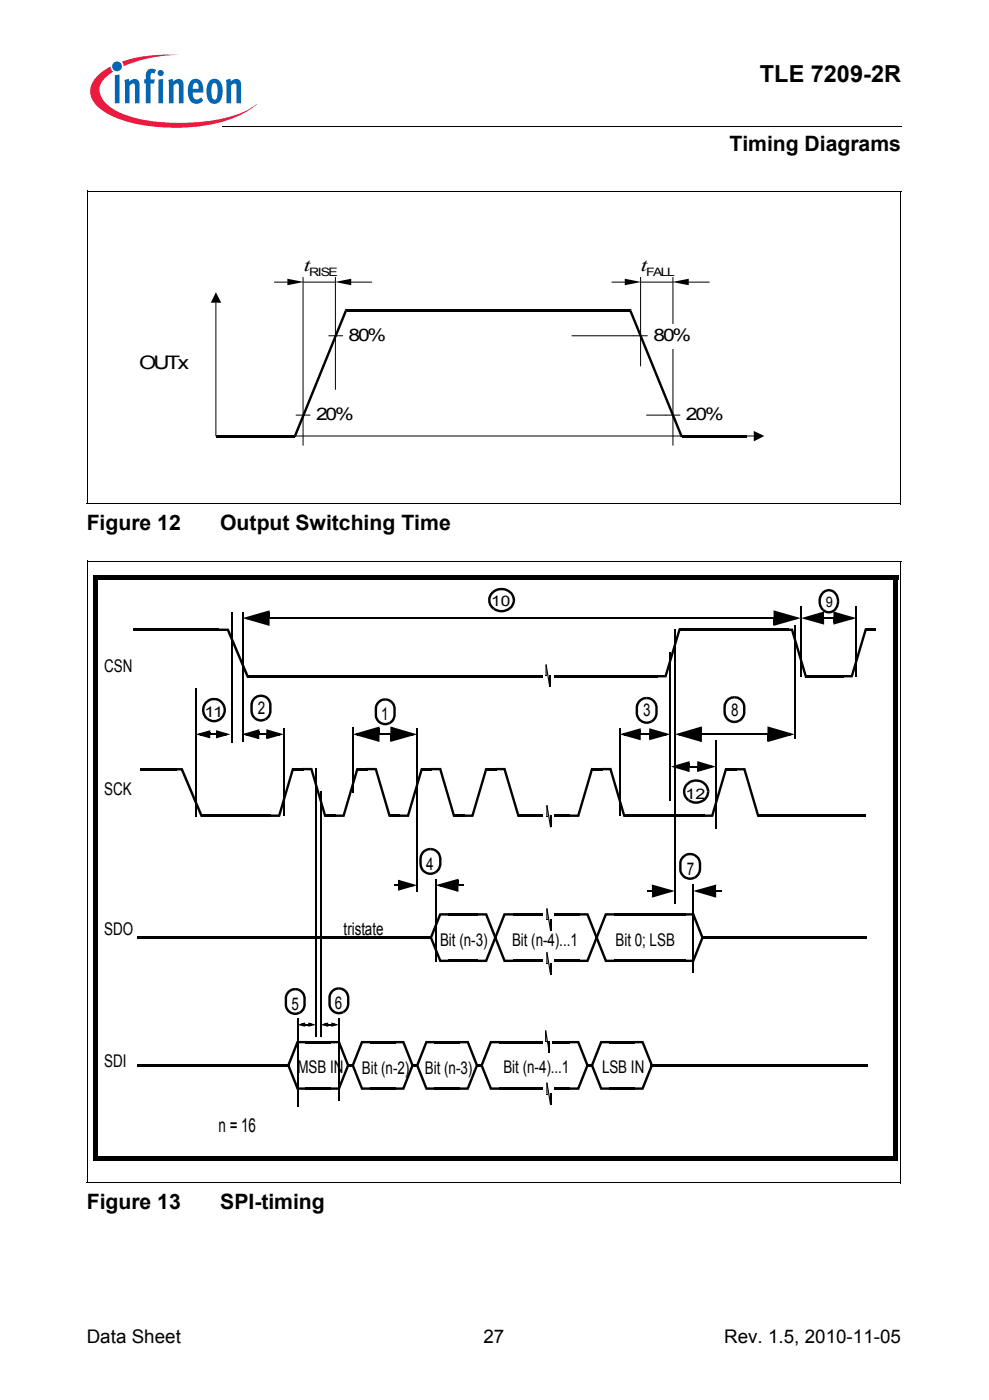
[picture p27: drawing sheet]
<svg xmlns="http://www.w3.org/2000/svg" width="148mm" height="210mm" viewBox="0 0 148 210" stroke-linecap="round" stroke-linejoin="round" font-family="sans-serif">
<defs><g id="words">
<text font-size="3.5" x="113.8" y="12.2">TLE 7209-2R</text>
<g font-size="3.2">
<text x="109.3" y="22.6">Timing Diagrams</text>
<text x="13" y="79.5">Figure 12</text>
<text x="33" y="79.5">Output Switching Time</text>
<text x="13" y="181.3">Figure 13</text>
<text x="33" y="181.3">SPI-timing</text>
</g>
<text font-size="2.9" x="32.7" y="169.8">n = 16</text>
<g font-size="2.8">
<text x="45.5" y="40.6">t</text>
<text x="96" y="40.6">t</text>
<text x="20.8" y="55.4">OUTx</text>
<text x="13" y="201.3">Data Sheet</text>
<text x="72.4" y="201.3">27</text>
<text x="108.5" y="201.3">Rev. 1.5, 2010-11-05</text>
</g>
<g font-size="2.6">
<text x="52.2" y="51.1">80%</text>
<text x="97.9" y="51.1">80%</text>
<text x="47.3" y="63">20%</text>
<text x="102.8" y="63">20%</text>
<text x="15.6" y="100.8">CSN</text>
<text x="38.6" y="107">2</text>
<text x="57.1" y="107.9">1</text>
<text x="96.4" y="107.3">3</text>
<text x="109.5" y="107.3">8</text>
<text x="15.6" y="119.2">SCK</text>
<text x="63.8" y="130.4">4</text>
<text x="102.9" y="131.1">7</text>
<text x="15.6" y="140.1">SDO</text>
<text x="51.5" y="140.1">tristate</text>
<text x="65.9" y="141.9">Bit (n-3)</text>
<text x="76.7" y="141.9">Bit (n-4)...1</text>
<text x="92.2" y="141.9">Bit 0; LSB</text>
<text x="43.7" y="151.4">5</text>
<text x="50.2" y="151.3">6</text>
<text x="15.6" y="160">SDI</text>
<text x="44.6" y="160.9">MSB IN</text>
<text x="54.2" y="161">Bit (n-2)</text>
<text x="63.6" y="161">Bit (n-3)</text>
<text x="75.4" y="160.8">Bit (n-4)...1</text>
<text x="90.2" y="160.8">LSB IN</text>
</g>
<g font-size="2.2">
<text x="73.6" y="90.8">10</text>
<text x="123.7" y="91">9</text>
<text x="30.6" y="107.5">11</text>
<text x="102.7" y="119.7">12</text>
</g>
<g font-size="1.7">
<text x="46.3" y="41.5">RISE</text>
<text x="96.8" y="41.5">FALL</text>
</g>
</g></defs>
<circle cx="17.5" cy="10" r=".73" fill="#0166b3"/>
<g fill="#ed1a40">
<path d="M18.2 9.2l2.3-.6a24.8 24.8 0 0 1 6.4-.4 21.5 21.5 0 0 0-7.9 1.5l-.5 .2z"/>
<path d="M14.5 11.4l1.3-1 .7-.4 .1 .3 .3 .5a3.4 3.4 0 0 0-2 2.8 4 4 0 0 0 2.5 3 22 22 0 0 0 10.8 1.8 21.8 21.8 0 0 0 8.9-1.9l1.4-.9a12.5 12.5 0 0 1-6.3 2.9 28.2 28.2 0 0 1-14.5-.7 7.6 7.6 0 0 1-3.8-2.8 2.93 2.93 0 0 1 .6-3.6z"/>
</g>
<g fill="#0166b3">
<path d="M17.2 11.3l.7-.1v4.3h-.7z"/>
<path d="M18.6 12l.7-.2 .1 .4a.82 .82 0 0 1 1-.4 .82 .82 0 0 1 .5 .9v2.8h-.7l-.1-2.9a.47 .47 0 0 0-.7 .2v2.7h-.7z"/>
<path d="M22.2 10.5l.3-.2 .7 .1 .2 .1-.2 .5a.34 .34 0 0 0-.6 .1v.8h.6l-.1 .6h-.5v3h-.8v-3h-.2v-.6h.2v-.5a1.19 1.19 0 0 1 .4-.9z"/>
<path d="M25.2 12l.7-.2v.4a.82 .82 0 0 1 1-.4 .82 .82 0 0 1 .6 .9v2.8h-.7l-.1-2.9a.47 .47 0 0 0-.7 .2v2.7h-.7z"/>
<path d="M33.8 12l.7-.2 .1 .4a.82 .82 0 0 1 1-.4 .82 .82 0 0 1 .5 .9v2.8h-.7v-2.9a.47 .47 0 0 0-.8 .2v2.7h-.7z"/>
<path d="M23.6 11a.46 .46 0 0 1 .9 0 .46 .46 0 0 1-.9 0zM23.7 11.9l.7-.1v3.7h-.7z"/>
<path d="M28.6 12.1a1.05 1.05 0 0 1 1.1-.2 1.05 1.05 0 0 1 .7 .9l.1 1.1h-1.6a.72 .72 0 0 0 .3 .9 .72 .72 0 0 0 .9-.2l.3 .5a1.26 1.26 0 0 1-1.4 .4 1.26 1.26 0 0 1-.8-1.3v-.9a1.83 1.83 0 0 1 .4-1.2zM29.1 12.4l-.1 .2-.1 .7h.9l-.1-.5a.41 .41 0 0 0-.6-.4z"/>
<path d="M31.4 12.1a1.14 1.14 0 0 1 1.3-.2 1.14 1.14 0 0 1 .6 1.1 2.26 2.26 0 0 1-.8 2.5 1.24 1.24 0 0 1-1.6-1.4 2.73 2.73 0 0 1 .5-2zM31.9 12.6l-.2 .3v.8a1.15 1.15 0 0 0 .4 1.2 1.18 1.18 0 0 0 .5-1.2 1.07 1.07 0 0 0-.5-1.3z"/>
</g>
<path d="M33.4 18.8v.2z" fill="#000"/>
<g fill="none" stroke="#000" stroke-width=".15">
<path d="M33.4 18.9h101.6M32.3 45.4v20h80.6M41.1 42.3h2M45.4 42.3h4.8M45.4 41.6v25.2M49.3 50.3h2.1M50.2 41.6v16.8M52.6 42.3h3.1M85.7 50.3h11.3M91.7 42.3h1.9M96 42.3h4.8M96 41.6v13.3"/>
<path d="M100.8 41.6v25.2M103.2 42.3h3.1M44.4 62.2h2.1M96.9 62.2h5"/>
</g>
<path d="M52 46.5h42.3M32.3 65.4h11.8M102.2 65.4h9.6" fill="none" stroke="#000" stroke-width=".34"/>
<g fill="#000">
<path d="M32.3 43.8l.8 1.6h-1.5zM51.6 46.5l.4 .2-7.6 18.6-.3-.1zM51.7 46.3h.3v.4l-.4-.2zM94.3 46.3h.2l.1 .2-.3 .2zM44.1 65.2l.3 .1-.1 .2h-.2zM94.3 46.7l.3-.2 7.6 18.7-.3 .1zM101.9 65.3l.3-.1v.3h-.2zM112.9 64.6l1.6 .8-1.6 .8z"/>
<path d="M43.1 41.8l2.3 .5-2.3 .5z" fill-rule="evenodd"/>
<path d="M50.3 42.3l2.3-.5v1z" fill-rule="evenodd"/>
<path d="M93.6 41.8l2.4 .5-2.4 .5z" fill-rule="evenodd"/>
<path d="M100.8 42.3l2.4-.5v1z" fill-rule="evenodd"/>
</g>
<g fill="#fff">
<path d="M47.3 60.5h10.8v3.6h-10.8z"/>
<path d="M97.9 48.6h10.8v3.6h-10.8z"/>
</g>
<path d="M13 28.7h122M13 28.6v47M135 28.6v47M13 75.6h122M13 84.1h122M13 84.1v93.2M135 84.1v93.3M13 177.4h122" fill="none" stroke="#000" stroke-width=".15"/>
<g fill="#000">
<path d="M14.2 86.2h120.4v.7h-120.4zM32 94.2h.2v.4h-.2zM34 94.5l.3-.2 3 7-.2 .3h-.1zM40 91.7h.4v1h-.4zM36.3 92.7l4.1-1.2-.1 .4-3.3 .9-.1-.3 3.4 .9-.1 .4-.2-.2v-.9h.4v1.1zM74.1 91.1l.9 .3 .9-.1 .6-.5 .3-.9h.4l-.1 .6-.3 .5-.7 .6a1.97 1.97 0 0 1-1.6 .1l-.6-.3zM73.6 88.8l.4-.4a2.11 2.11 0 0 1 1.5-.2l.6 .1 .6 .5 .3 .4 .2 .7-.4 .1-.3-.9-.6-.4-.4-.2h-.7l-.5 .2-.5 .4-.3 .6 .1 .8 .5 .6-.2 .3-.4-.4-.3-.6v-.8zM81.7 99.7l.2-.1 .5 3.3h-.1zM101.8 94.2h1.5v.4h-1.5zM115.9 91.5l4.1 1.2-4.1 1.1 .1-.4 3.3-.9 .1 .3-3.4-.9 .1-.3 .1 .1v1h-.3zM115.9 92.7h.3v.9h-.3zM117.1 94.2h.2v.4h-.2z"/>
<path d="M117.3 94.2h1.5v.2l-.1 .2h-1.4zM118.5 94.5l.3-.1 2.1 6.9-.2 .3h-.1l-.1-.2zM123.1 91.9h.4v.8h-.4zM123.4 92.6h1.5v.2h-1.5zM123.4 91.3l.5 .3 .7-.1 .3-.2 .3-.4 .2-.8h.3l-.1 .9-.3 .4-.4 .4-.4 .1a1.42 1.42 0 0 1-1.3-.3zM120 92.7l3.5-1-.2 .4-2.6 .7-.1-.3 2.7 .7-.1 .4-.1-.2v-.7h.4v.9zM124.9 91.7l3.4 1-3.4 .9 .1-.4 2.6-.7 .1 .3-2.7-.7 .1-.4 .1 .2v.8h-.3zM124.9 92.7h.3v.7h-.3zM123.3 88.6a1.47 1.47 0 0 1 1.5-.2 1.95 1.95 0 0 1 .9 1.7h-.3l-.2-.7-.3-.5-.8-.2-.6 .2-.4 .7-.1 .8 .2 .6 .2 .3-.2 .3-.4-.6-.2-.5a2.1 2.1 0 0 1 .4-1.5zM129.7 94.2h1.5v.4h-1.5zM25.1 115.2h.2v.3h-.2zM27.1 115.4l.3-.1 3 6.9-.2 .3h-.1z"/>
<path d="M31.1 109.7h.4v.4h-.4zM31.2 107.6l.5 .3h.8l.6-.5 .3-.5 .1-.4h.3v.1a1.88 1.88 0 0 1-1.2 1.6l-.2 .1a1.59 1.59 0 0 1-1.2-.2l-.3-.2zM31.4 110h1v.2h-1zM29.3 110.1l2.2-.6-.1 .4-1.4 .4-.1-.4 1.5 .4-.1 .3-.2-.1v-.4h.4v.6zM32.4 109.5l2.1 .6-2.1 .6 .1-.4 1.3-.4 .1 .4-1.4-.4 .1-.4 .1 .2v.4h-.3zM32.4 110.1h.3v.4h-.3zM30.7 105.3l.4-.4a1.69 1.69 0 0 1 1.3-.2l.5 .1a1.87 1.87 0 0 1 .9 1.7h-.3l-.2-.7-.6-.7-.4-.1h-.5l-.4 .1-.5 .4-.3 .8 .2 .9 .4 .4-.3 .3-.4-.6-.2-.6v-.8zM36.3 111.1h.1v.1h-.1zM38.5 109.6h.3v.5h-.3zM38.8 110h.1v.2h-.1zM36.2 110.1l2.6-.8-.1 .4-1.8 .6-.1-.4 1.9 .5-.1 .4-.1-.2v-.5h.3v.7zM38.9 110h1.1v.2h-1.1z"/>
<path d="M38.1 104.5l.5-.3 .5-.1v.4h-.3l-.5 .3v-.1l-.4 .7v1.2l.1 .6 .6 .5 .6 .1 .5-.1 .1 .3a1.59 1.59 0 0 1-2-.5l-.3-.6v-1.2l.2-.7zM39.1 104.1l.8 .2 .5 .5 .3 .7v1.3a1.52 1.52 0 0 1-.9 1.2l-.1-.3 .4-.4 .2-.4v-1.5l-.4-.7-.8-.2zM39.9 109.3l2.6 .8-2.6 .7 .1-.4 1.8-.5 .1 .4-1.9-.6 .1-.3 .2 .2v.5h-.4zM39.9 110.1h.4v.5h-.4zM43.9 115.1h1.5v.4h-1.5zM45.1 115.1h.2v.4h-.2zM45.3 115.1h1.5v.2l-.1 .2h-1.4zM46.5 115.4l.3-.1 2.1 6.9-.2 .3h-.1l-.1-.1zM47.2 115.2h.2v.1h-.2zM53.5 115.1h1.6v.4h-1.6zM54.7 115.1h.2v.4h-.2zM54.9 115.1h1.5l.1 .2-.2 .2h-1.4z"/>
<path d="M56.1 115.4l.4-.1 2 6.9-.1 .3h-.2v-.1zM56.5 109.2h.4v.9h-.4zM56.8 110h1.8v.2h-1.8zM52.9 110.1l4-1.2-.2 .4-3.2 1-.1-.4 3.3 .9-.1 .4-.1-.2v-.9h.4v1.1zM56.6 105.2l.5-.4 .6-.1v.4h-.5l-.3 .3-.4 .7v1.3l.3 .6 .8 .4 .7-.2 .2 .4-.6 .1h-.5a1.55 1.55 0 0 1-1.2-1.2v-1.6zM57.7 104.7a1.58 1.58 0 0 1 1.6 1.4v1.4l-.3 .5-.5 .6-.2-.4 .4-.4 .2-.4v-1.3l-.3-.7-.4-.3h-.5zM58.5 108.9l4 1.2-4 1.1 .1-.4 3.2-.9 .1 .4-3.3-1 .1-.3 .1 .2v.9h-.3zM58.5 110.1h.3v.9h-.3zM62.4 109.1h.2v.1h-.2zM63.2 115.1h1.5v.4h-1.5zM64.4 115.1h.2v.4h-.2zM64.6 115.1h1.5v.2l-.1 .2h-1.4z"/>
<path d="M65.8 115.4l.3-.1 2.1 6.9-.2 .3h-.1l-.1-.1zM72.8 115.1h1.6v.4h-1.6zM74 115.1h.2v.4h-.2zM74.2 115.1h1.5l.1 .2-.2 .2h-1.4zM75.4 115.4l.4-.1 2 6.9-.1 .3h-.2v-.1zM81.7 101.3h.2v.1h-.2zM81.7 99.6h.2l-.2 .1 .2-.1v1.7h-.2zM82.3 101.2h.1v1.7h-.1zM88.7 115.1h1.5v.4h-1.5zM89.9 115.1h.2v.4h-.2zM90.1 115.1h1.5v.2l-.1 .2h-1.4zM91.3 115.4l.3-.1 2.1 6.9-.2 .3h-.1l-.1-.1z"/>
<path d="M95.6 109.4h.4v.7h-.4zM95.9 110h.1v.2h-.1zM92.8 110.1l3.2-.9-.1 .4-2.4 .7-.1-.4 2.5 .7-.1 .3-.2-.1v-.7h.4v.9zM96 110h1.3v.2h-1.3zM95.7 105l.6-.4 .6-.1v.3l-.5 .1-.6 .5-.2 .6v1l.2 .6 .5 .4 .5 .2 .7-.2 .2 .3-.3 .1a1.39 1.39 0 0 1-1.1 0h-.1a1.67 1.67 0 0 1-.9-1l-.1-1.5 .2-.4zM97.3 109.2l3.2 .9-3.2 .9 .1-.4 2.3-.7 .1 .4-2.4-.7 .1-.4 .1 .2v.7h-.3zM97.3 110.1h.3v.7h-.3zM96.9 104.5a1.64 1.64 0 0 1 1.6 1.4v1.1l-.1 .5-.3 .5-.4 .3-.2-.3 .5-.4 .1-.4v-1.4l-.1-.3-.4-.4-.7-.3zM98.2 101.2h.1v.4h-.1zM98.3 101.2h1.4l.2 .2-.1 .2h-1.5zM101.7 94.2h.1l.2 .3-2.1 6.9-.4-.1zM103 114.4h.3v.5h-.3z"/>
<path d="M103.2 114.9h.1v.1h-.1zM103.3 119.8l.6 .3h.9l.5-.3 .3-.3 .3-.9h.4a1.9 1.9 0 0 1-1.2 1.8l-.4 .1a1.96 1.96 0 0 1-1.3-.2l-.3-.2zM100.5 114.9l2.8-.8-.1 .4-2 .6-.1-.3 2.1 .5-.1 .4-.1-.2v-.6h.3v.8zM103.3 114.9h1.2v.1h-1.2zM104.5 114.1l2.8 .8-2.8 .8 .1-.4 2-.5 .1 .3-2.1-.6 .1-.3 .1 .2v.5h-.3zM104.5 114.9h.3v.6h-.3zM104.8 109.1h.4v1h-.4zM101.1 110.1l4.1-1.2-.2 .4-3.2 1-.1-.4 3.3 1-.1 .3-.1-.2v-.9h.4v1.2zM102.8 117.5l.6-.5a2.24 2.24 0 0 1 1.8 0l.7 .7 .4 .9-.4 .1-.3-.9-.5-.4-1-.2-.4 .1-.7 .5-.3 .7 .1 .9 .5 .4-.3 .3-.4-.4a1.84 1.84 0 0 1-.2-1.6zM108.8 115.2h1.5v.3h-1.5zM110 115.2h.2v.3h-.2zM108.8 105l.7-.6h.5v.3l-.4 .1-.4 .2-.4 .6v1.5l.4 .6 .4 .3 .4 .1 .6-.2 .2 .3-.3 .1a1.61 1.61 0 0 1-1.4-.2l-.4-.4-.3-.9v-1.3z"/>
<path d="M110.2 115.2h1.5v.1l-.2 .2h-1.3zM110 104.4h.5a1.85 1.85 0 0 1 1 1l.2 .4v1.3l-.3 .6-.6 .5-.2-.3 .5-.4 .2-.5v-1.3l-.5-.7-.4-.2-.4-.1zM111.4 115.4l.3-.1 2 6.9-.1 .3h-.1l-.1-.1zM115 108.9l4.1 1.2-4.1 1.2 .1-.4 3.3-1 .1 .4-3.4-1 .1-.3 .1 .1v1h-.3zM115 110.1h.3v.9h-.3zM120.7 101.2h1.6v.4h-1.6zM126.1 101.2h.1v.4h-.1zM126.2 101.2h1.4l.2 .2-.1 .2h-1.5zM129.6 94.2h.1l.2 .3-2.1 6.9-.4-.1zM40.3 122.1h.1v.4h-.1zM40.4 122.1h1.4l.2 .3v.1h-1.6zM43.8 115.1h.1l.1 .3-2 7-.3-.2z"/>
<path d="M42.4 122.3h.2v.1h-.2zM48.7 122.1h1.6v.4h-1.6zM49.9 122.1h.2v.4h-.2zM50.1 122.1h1.4l.1 .3v.1h-1.5zM53.4 115.1h.1l.2 .3-2.1 7-.3-.2zM58.4 122.1h1.5v.4h-1.5zM59 132.6h.7v.2h-.7zM59.6 122.1h.1v.4h-.1zM59.6 131.9l2.9 .8-2.9 .8 .2-.4 2-.5 .1 .3-2.1-.6 .1-.3 .1 .1v.6h-.4zM59.6 132.7h.4v.6h-.4zM59.7 122.1h1.4l.2 .3v.1h-1.6zM63.1 115.1h.1l.2 .3-2.1 7-.3-.2z"/>
<path d="M63.2 127.7l.7-.5 .6-.1v.4l-.8 .2-.4 .6-.1 .5v1l.3 .6 .5 .3 .6 .1 .5-.1 .2 .3-.3 .1a1.43 1.43 0 0 1-1.1 0 1.63 1.63 0 0 1-1.1-1.6l.1-1.1zM64.5 127.1a1.68 1.68 0 0 1 1.6 1.6v.8l-.1 .7-.4 .5-.3 .3-.2-.3 .4-.3 .2-.6v-1.3l-.1-.5-.3-.3-.8-.2zM65.2 131.8h.1v.1h-.1zM65.8 137l.3 .1-1.4 3.5-.3-.1zM67.3 136.9h.2v.4h-.2zM65.8 136.9h1.5v.4h-1.3l-.2-.3zM68 122.1h1.6v.4h-1.6zM68.3 132h.4v.7h-.4zM68.6 132.6h.9v.2h-.9zM65.2 132.7l3.5-1-.1 .5-2.7 .7-.1-.3 2.8 .7-.1 .4-.2-.2v-.8h.4v1zM69.2 122.1h.2v.4h-.2zM69.4 122.1h1.4l.2 .3-.1 .1h-1.5z"/>
<path d="M72.7 115.1h.1l.2 .3-2 7-.4-.2zM71.3 136.9h.2v.4h-.2zM71.5 136.9h1.5v.1l-.2 .3h-1.3zM72.7 137.1l.3-.1 1.4 3.5-.4 .1zM75.4 137l.4 .1-1.4 3.5-.4-.1zM77 136.9h.2v.4h-.2zM75.5 136.9h1.5v.4h-1.4l-.2-.3zM77.7 122.1h1.5v.4h-1.5zM81.9 137.9h.1v.1h-.1zM81.9 136.2h.1h-.1h.1v1.7h-.1zM81.9 122.4h.1v.1h-.1zM81.9 120.7h.1l-.1 .1 .1-.1v1.7h-.1z"/>
<path d="M81.9 136.2h.1l.6 3.3h-.2zM81.9 120.8l.1-.1 .6 3.3h-.2zM82.4 137.8h.2v1.7h-.2zM82.4 122.3h.2v1.7h-.2zM85.1 122.1h.1v.4h-.1zM85.2 122.1h1.4l.2 .3v.1h-1.6zM88.6 115.1h.1l.2 .3-2.1 7-.3-.2zM86.5 136.9h.1v.4h-.1zM86.6 136.9h1.5l.1 .1-.2 .3h-1.4zM87.8 137.1l.4-.1 1.4 3.5-.4 .1zM90.6 137l.3 .1-1.3 3.5-.4-.1zM92.1 136.9h.2v.4h-.2z"/>
<path d="M90.6 136.9h1.5v.4h-1.3l-.2-.3zM92.8 122.3h.1v.1h-.1zM93.5 122.1h1.6v.4h-1.6zM96.9 133.5h.8v.2h-.8zM97.7 132.6l3.4 1-3.4 1 .1-.4 2.6-.8 .1 .4-2.7-.8 .1-.3 .1 .2v.7h-.3zM97.7 133.6h.3v.8h-.3zM100.3 120h.2v.1h-.2zM102.3 136.9h.2v.4h-.2zM102.5 136.9h1.5v.1l-.1 .3h-1.4zM102.2 128.3l.6-.3 .6-.1v.3l-.6 .2-.6 .6-.1 1.5 .1 .4 .4 .4 .6 .3 .8-.2 .2 .3-.2 .1a1.67 1.67 0 0 1-2-.6l-.2-.6-.1-1.3 .2-.4zM103.4 127.9a1.67 1.67 0 0 1 1.7 1.6l-.1 1.3-.3 .5-.5 .4-.2-.3 .4-.3 .2-.5v-1.5l-.1-.3-.4-.4-.7-.2zM103.7 137.1l.3-.1 1.4 3.5-.3 .1z"/>
<path d="M105.2 122.1h.1v.4h-.1zM105.3 122.1h1.4l.2 .3-.1 .1h-1.5zM108.6 115.2h.2l.1 .2-2 7-.4-.2zM106.9 132.9h.4v.7h-.4zM107.2 124.1h.2v.1h-.2zM107.2 133.5h.9v.2h-.9zM103.8 133.6l3.5-1-.1 .4-2.7 .8-.1-.4 2.8 .8-.1 .3-.2-.1v-.8h.4v1zM113.6 122.1h1.5v.4h-1.5zM114.8 122.1h.2v.4h-.2zM43 159.6l.3-.1 .1 .2-.4 .1zM43 159.7l.4 .1-.1 .2-.3-.2zM43.1 148.6l.5-.4 .6-.1v.4l-.5 .1-.3 .2-.4 .7v1.3l.3 .7 .8 .3 .7-.1 .2 .3-.6 .2-.5-.1a1.55 1.55 0 0 1-1.2-1.2v-1.5z"/>
<path d="M44.5 152.7h.2v.1h-.2zM44.4 156.2l.3 .1-1.3 3.5-.4-.1zM44.2 148.1a1.58 1.58 0 0 1 1.6 1.4v1.4l-.2 .6-.6 .5-.2-.3 .5-.4 .1-.5v-1.2l-.3-.8-.4-.2-.5-.1zM45.4 153.5h.3v.1h-.3zM45.6 153.6h.1v.1h-.1zM44.5 153.7l1.2-.4-.1 .4-.3 .1-.2-.3 .5 .1-.1 .3-.1-.3h.3v.4zM45.7 153.6h.6v.1h-.6zM46 156.1h.1v.3h-.1zM44.4 156.1h1.6v.3h-1.4l-.2-.2zM46.2 153.3l1.1 .4-1.1 .3 .1-.4 .4-.1v.3l-.4-.1 .1-.3 .1 .2h-.3zM46.2 153.6h.3v.1h-.3zM48.8 153.5h.4v.1h-.4z"/>
<path d="M49.1 153.6h.1v.1h-.1zM48 153.7l1.2-.4-.2 .4-.3 .1-.1-.3 .4 .1v.3l-.2-.3h.4v.4zM49.2 153.6h.5v.1h-.5zM49.2 156.1h.2v.3h-.2zM49.4 156.1h1.5v.1l-.1 .2h-1.4zM49.6 153.3l1.2 .4-1.2 .3 .2-.4 .3-.1 .1 .3-.4-.1 .1-.3 .1 .2h-.4zM49.6 153.6h.4v.1h-.4zM50.7 152.7h.2v.1h-.2zM49.6 148.5l.6-.4 .6-.1v.4l-.6 .1-.6 .6v.3v1.6l.6 .6h-.1l.7 .1 .6-.1h-.1l.3 .3-.8 .2-.5-.1-.6-.4-.3-.3-.2-.6v-1.3l.1-.4zM50.6 156.3l.3-.1 1.4 3.5-.3 .1zM50.8 148a1.57 1.57 0 0 1 1.5 1.4v1.4l-.2 .6-.5 .5-.3-.3 .5-.4 .2-.4v-1.5l-.4-.6-.3-.2-.5-.1zM52 159.5l.4 .1-.1 .2-.3-.1z"/>
<path d="M52 159.6h1v.3h-1zM52 159.8l.3-.1 .1 .1-.4 .2zM52.6 159.6l.4-.1v.2l-.3 .1zM52.7 159.7l.3 .1v.2l-.4-.2zM54.1 156.2l.3 .1-1.4 3.5-.3-.1zM55.6 156.1h.2v.3h-.2zM54.1 156.1h1.5v.3h-1.4l-.1-.2zM58.9 156.1h.2v.3h-.2zM59.1 156.1h1.5v.1l-.2 .2h-1.3zM60.3 156.3l.3-.1 1.4 3.5-.4 .1zM61.7 159.5l.3 .1v.2l-.4-.1zM61.6 159.6h1.1v.3h-1.1z"/>
<path d="M61.6 159.8l.4-.1v.1l-.3 .2zM62.3 159.6l.3-.1 .1 .2-.4 .1zM62.3 159.7l.4 .1-.1 .2-.3-.2zM63.7 156.2l.4 .1-1.4 3.5-.4-.1zM64.3 140.5l.4-.2v.2l-.3 .1zM64.4 140.5l.3 .1v.2l-.4-.1zM65.3 156.1h.1v.3h-.1zM63.8 156.1h1.5v.3h-1.4l-.2-.2zM64.4 140.6l.3-.1 1.4 3.5-.3 .1zM67.3 143.9h.2v.3h-.2zM66 143.9h1.3v.3h-1.5v-.1zM68.5 156.1h.2v.3h-.2z"/>
<path d="M68.7 156.1h1.5l.1 .1-.2 .2h-1.4zM69.9 156.3l.4-.1 1.3 3.5-.3 .1zM71.3 143.9h.2v.3h-.2zM71.4 159.5l.3 .1-.1 .2-.3-.1zM71.3 159.6h1v.3h-1zM71.5 143.9h1.3l.2 .2v.1h-1.5zM71.3 159.8l.3-.1 .1 .1-.3 .2zM71.9 159.6l.4-.1v.2l-.3 .1zM72 159.7l.3 .1v.2l-.4-.2zM74 140.5l.4 .1-1.4 3.5-.3-.1zM73.4 156.2l.3 .1-1.4 3.5-.3-.1zM74.1 140.3l.3 .2v.1l-.4-.1z"/>
<path d="M74 140.5l.3-.2 .1 .2-.4 .1zM74 140.6l.4-.1v.2l-.3 .1zM74 140.5l.4 .1-.1 .2-.3-.1zM74.9 156.1h.2v.3h-.2zM73.4 156.1h1.5v.3h-1.4l-.1-.2zM74 140.6l.4-.1 1.4 3.5-.4 .1zM77 143.9h.2v.3h-.2zM75.6 143.9h1.4v.3h-1.5l-.1-.1zM81.7 156.2h.1h-.1zM81.7 154.5h.1h-.1h.1v1.7h-.1zM81.7 154.5h.1l.6 3.3h-.2zM81.9 144.4h.1v.1h-.1z"/>
<path d="M81.9 142.8h.1h-.1h.1v1.6h-.1zM81.9 142.8h.1l.6 3.3h-.2zM82.2 156.1h.2v1.7h-.2zM82.4 144.3h.2v1.8h-.2zM85.1 156.1h.1v.3h-.1zM85.2 156.1h1.6v.1l-.2 .2h-1.4zM86.5 143.9h.1v.3h-.1zM86.6 143.9h1.4l.2 .2-.1 .1h-1.5zM86.5 156.3l.3-.1 1.4 3.5-.4 .1zM89.2 140.5l.4 .1-1.4 3.5-.4-.1zM87.9 159.5l.3 .1v.2l-.4-.1zM87.8 159.6h1.1v.3h-1.1z"/>
<path d="M87.8 159.8l.4-.1v.1l-.3 .2zM88.5 159.6l.3-.1 .1 .2-.4 .1zM88.5 159.7l.4 .1-.1 .2-.3-.2zM89.3 140.3l.3 .2v.1l-.4-.1zM89.2 140.5l.3-.2 .1 .2-.4 .1zM89.2 140.6l.4-.1v.2l-.3 .1zM89.2 140.5l.4 .1-.1 .2-.3-.1zM89.9 156.2l.3 .1-1.3 3.5-.4-.1zM89.2 140.6l.4-.1 1.3 3.5-.3 .1zM91.5 156.1h.1v.3h-.1zM89.9 156.1h1.6v.3h-1.4l-.2-.2zM92.1 143.9h.2v.3h-.2z"/>
<path d="M90.8 143.9h1.3v.3h-1.5v-.1zM94.7 156.1h.2v.3h-.2zM94.9 156.1h1.5v.1l-.1 .2h-1.4zM96.1 156.3l.3-.1 1.4 3.5-.3 .1zM97.6 159.5l.3 .1-.1 .2-.3-.1zM97.5 159.8l.3-.1 .1 .1-.3 .2zM102.3 143.9h.2v.3h-.2zM102.5 143.9h1.4l.1 .2v.1h-1.5zM105.1 140.5l.3 .1-1.4 3.5-.3-.1zM105.1 140.3l.4 .2-.1 .1-.3-.1zM105.1 140.6l.3-.1 .1 .2-.4 .1zM13.9 173.3h120.3v.7h-120.3z"/>
<path d="M13.9 86.2h.7v87.5h-.7zM43 159.8l.4-.1 1.3 3.4-.3 .2zM46 163h.1v.4h-.1zM44.6 163h1.4v.4h-1.6v-.1zM49.2 163h.2v.4h-.2zM49.4 163h1.4l.1 .3v.1h-1.5zM52 159.7l.3 .1-1.4 3.5-.3-.2zM52.7 159.8l.3-.1 1.4 3.4-.3 .2zM55.6 163h.2v.4h-.2zM54.2 163h1.4v.4h-1.5v-.1zM58.9 163h.2v.4h-.2zM59.1 163h1.3l.2 .3v.1h-1.5z"/>
<path d="M61.6 159.7l.4 .1-1.4 3.5-.3-.2zM62.3 159.8l.4-.1 1.4 3.4-.4 .2zM65.3 163h.1v.4h-.1zM63.9 163h1.4v.4h-1.5l-.1-.1zM68.5 163h.2v.4h-.2zM68.7 163h1.4l.2 .3-.1 .1h-1.5zM71.3 159.7l.3 .1-1.3 3.5-.4-.2zM72 159.8l.3-.1 1.4 3.4-.3 .2zM74.9 163h.2v.4h-.2zM73.5 163h1.4v.4h-1.5v-.1zM81.9 164h.1v.1h-.1zM81.9 162.3h.1l-.1 .1 .1-.1v1.7h-.1z"/>
<path d="M81.9 162.4l.1-.1 .6 3.3-.2 .1zM82.4 163.9h.2v1.7h-.2zM85.1 163h.1v.4h-.1zM85.2 163h1.4l.2 .3v.1h-1.6zM87.8 159.7l.4 .1-1.4 3.5-.3-.2zM88.5 159.8l.4-.1 1.3 3.4-.3 .2zM91.5 163h.1v.4h-.1zM90.1 163h1.4v.4h-1.6v-.1zM94.7 163h.2v.4h-.2zM94.9 163h1.4l.1 .3v.1h-1.5zM97.5 159.7l.3 .1-1.4 3.5-.3-.2zM133.9 86.6h.7v87.4h-.7z"/>
</g>
<g fill="none" stroke="#000" stroke-width=".17">
<path d="M34.7 91.7v19.6M36.4 91.8v19.3M40.3 92.7h75.7M100.4 97.8v22.2M101.1 94.3v41.1M119.2 93.8v17M120 90.8v10.7M128.3 90.8v10.7M29.3 103.3v19.2M42.5 109.1v13.2M47.3 115.3v40.2M48 118.7v36.8"/>
<path d="M52.9 109.1v9.8M62.5 109.2v24.5M92.8 109.1v13.2M105.1 110.1h10M107.3 111v13.1M65.3 131.9v12.3M103.9 132.6v13.3M44.6 152.8v13.1M50.8 152.8v12.2"/>
</g>
<g fill="#000">
<path d="M37 92.7l3.2-1v1.9zM116.1 91.7l3.2 1-3.2 .9zM120.7 92.7l2.6-.8v1.5zM125 91.9l2.7 .8-2.7 .7zM30 110.1l1.3-.4v.8zM32.5 109.7l1.4 .4-1.4 .4zM36.9 110.1l1.8-.5v1zM40.1 109.6l1.8 .5-1.8 .5zM53.5 110.1l3.2-.9v1.8zM58.7 109.2l3.1 .9-3.1 .9zM93.5 110.1l2.3-.7v1.4zM97.4 109.4l2.4 .7-2.4 .7z"/>
<path d="M101.1 114.9l2-.5v1.1zM104.6 114.4l2 .5-2 .6zM101.7 110.1l3.3-1v1.9zM115.1 109.1l3.3 1-3.3 .9zM59.8 132.1l2 .6-2 .6zM65.9 132.7l2.6-.7v1.5zM97.8 132.9l2.7 .7-2.7 .8zM104.5 133.6l2.6-.7v1.5zM45.2 153.6l.4-.1v.2zM46.4 153.5l.3 .1-.3 .1zM48.7 153.6l.3-.1v.2zM49.8 153.5l.3 .1-.3 .1z"/>
</g>
<g fill="none" stroke="#000" stroke-width=".36">
<path d="M19.9 94.4h14.4M102.7 94.4h15.5M21 115.4h5.5M25.3 115.3h2.1M37.1 101.4h44.2M83 101.4h15.5M121.9 101.4h4.5M30.2 122.3h10.4M67.2 137.1h4.4M76.8 137.1h4.5M78.9 122.3h2.4M83 122.3h2.4"/>
<path d="M83 137.1h3.8M92 137.1h10.7M94.7 122.3h10.8M115 122.3h14.7M20.6 140.6h44.1M20.6 159.7h22.8M45.8 156.3h3.8M55.4 156.3h3.8M65.1 156.3h3.8M67.2 144.1h4.4M74.7 156.3h6.6M76.8 144.1h4.5"/>
<path d="M82.8 156.3h2.6M83 144.1h3.8M91.3 156.3h3.8M92 144.1h10.7M97.5 159.7h32.6M105.1 140.6h24.7M45.8 163.2h3.8M55.4 163.2h3.8M65.1 163.2h3.8M74.7 163.2h6.6M83 163.2h2.4M91.3 163.2h3.8"/>
</g>
<use href="#words"/>
</svg>
